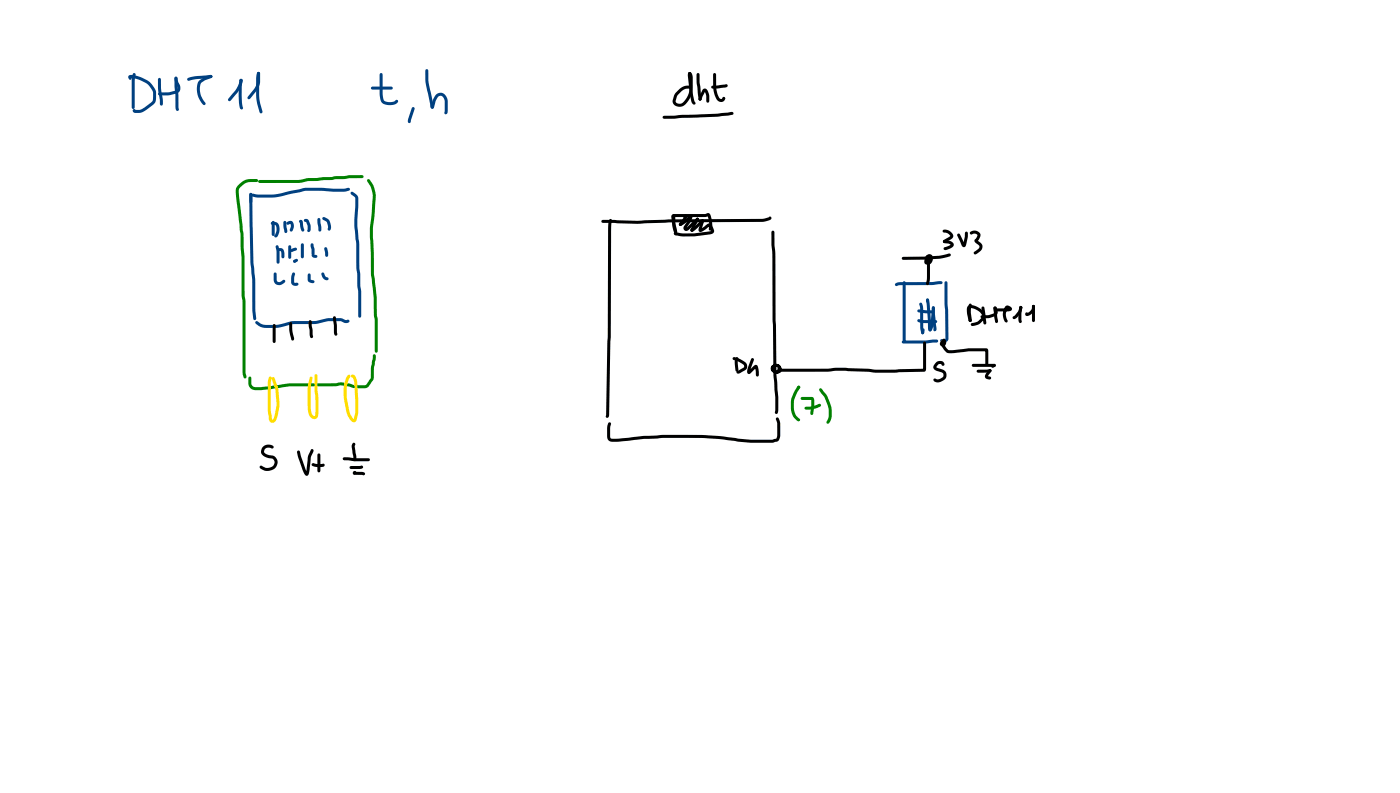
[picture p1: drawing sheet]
<svg xmlns="http://www.w3.org/2000/svg" width="337mm" height="190mm" viewBox="0 0 337 190" stroke-linecap="round" stroke-linejoin="round" font-family="sans-serif">
<g fill="#004080">
<path d="M32 17.6h.5l.1 .3-.2 1.4v6.5l-.4 .4-.3-.4v-3.8a10.7 10.7 0 0 1 .3-4.4z"/>
<path d="M30.9 18.2l.1-.1a6.2 6.2 0 0 1 6.5 4.1l-.1 2.1-.6 .8-2.8 1.9-1.5 .1-.4-.2-.2-.3 .1-.3 .3-.1 .3 .3-.1-.1 1.3-.1 2.6-1.7 .3-.6 .1-1.4a3.8 3.8 0 0 0-1.9-2.8l-1.7-.7-1.8-.4 .1-.3 .2 .4-.1 .3a.56 .56 0 0 1-.7-.2 .56 .56 0 0 1 0-.7z"/>
<path d="M38.1 18.8l.2-.1 .4 .4v2.3l.5 2.8v.8l-.4 .4-.4-.4-.4-3.1z"/>
<path d="M38.1 22.3l2.6-.1 1.8-.5 .1-.7-.5-1.3a.9 .9 0 0 1 .2-1.3l.3 .1 .5 1.7a1.45 1.45 0 0 1-.7 2.3l-1.8 .4h-2.3l-.2-.1z"/>
<path d="M42 18.5h.6l.1 .3 .2 7.8a.59 .59 0 0 1-.6-.2 .59 .59 0 0 1-.1-.6v-3l-.2-2z"/>
<path d="M45 18.8l1.8-.5 3.7-.3 .5 .1 .1 .3-.4 .3-3.8 .3-1.5 .4-.3-.1z"/>
<path d="M47.9 19.4l1.2-.8 1.6-.6 .4 .4-.3 .3-1.6 .6-.8 .6-.2 .3a5 5 0 0 0 1.2 4.7l-.3 .4a5 5 0 0 1-1.5-5.5z"/>
<path d="M57.7 19a.52 .52 0 0 1 .6 .2 .52 .52 0 0 1 0 .7l-1.2 2.4-1.7 1.9h-.5v-.5l2.1-2.7z"/>
<path d="M57.7 19h.5l.1 .3-.2 1.5a15.6 15.6 0 0 0 .2 4.9v.5l-.2 .1-.5-.5a22.8 22.8 0 0 1-.1-6.4z"/>
<path d="M61.9 17.4l.2-.1 .4 .3-.1 2.6-.8 1.7-1.8 2-.2-.1-.1-.5 1.7-2.1 .5-1.2z"/>
<path d="M61.8 17.4l.3-.1 .4 .3-.2 1.3a18.4 18.4 0 0 0 .8 7.9l-.1 .3-.2 .2-.4-.3a16.9 16.9 0 0 1-.8-7.5z"/>
<path d="M91.4 17.6l.2-.1 .4 .4v4.7l.1 1.1a1.05 1.05 0 0 0 1.4 .8l1.1-.1 .8-.4a.55 .55 0 0 1 .2 .5 .55 .55 0 0 1-.4 .5 2.69 2.69 0 0 1-3.7-.8l-.2-1.6z"/>
<path d="M89.3 20.9l4.8-.1 .3 .4-.3 .3h-4.6l-.2-.1z"/>
<path d="M99.1 25.8h.5l.1 .3-1.1 3.4a.55 .55 0 0 1-.6-.3 .55 .55 0 0 1 .1-.6z"/>
<path d="M102.3 16.7l.3-.1 .4 .4v2.8l1.1 5 .1 1.2a.71 .71 0 0 1-.7-.3 .71 .71 0 0 1-.1-.7l-1.1-5.4z"/>
<path d="M104.8 22.8a1.63 1.63 0 0 1 1.7-.4 1.63 1.63 0 0 1 1.1 1.5v2.9a.51 .51 0 0 1-.7 .6v-3.1a1.06 1.06 0 0 0-1.3-1.2l-.8 1-.4 1.4a.45 .45 0 0 1-.3 .5 .45 .45 0 0 1-.5-.3l.4-1.6z"/>
<path d="M60 46.4l.3-.1 .4 .4v1.8l-.4 .4-.4-.4z"/>
<path d="M60 46.4l.3-.1 .4 .4 .2 16.4 .5 5.6a36 36 0 0 0 .2 7.8l-.4 .4-.3-.3a36.2 36.2 0 0 1-.3-7.9l-.4-5.5-.2-8.9z"/>
<path d="M60.5 46.6l.4-.1a19.8 19.8 0 0 0 9.5-.8l3.2-.6h3.7l2.9 .2h2.5l1.1-.2 .3 .4a1.5 1.5 0 0 1-1.4 .6l-9.1-.3-3.1 .7a20.4 20.4 0 0 1-9.8 .7l-.3-.3z"/>
<path d="M84.3 46.1h.5l.6 .4 .5 .5 .2 .5-.2 6.8 .3 3.3a19.7 19.7 0 0 1 .2 5.4l.4 7.3v5.7l-.3 .3-.4-.3v-5.9l-.2-1.3v-3a17.6 17.6 0 0 1-.3-5.7l-.4-5.8 .2-6.7-1-.9-.2-.3z"/>
<path d="M61.4 77.2h.5l1.1 .7a13.5 13.5 0 0 0 7.2-.7l3.1-.1a15 15 0 0 0 5.7-.7h1.1a4.1 4.1 0 0 1 3 .5h.8a.63 .63 0 0 1-.2 .6 .63 .63 0 0 1-.7 .1l-.2-.1a3.3 3.3 0 0 0-2.7-.4h-.8a20.8 20.8 0 0 1-7.9 .7l-1 .1a13.8 13.8 0 0 1-7.8 .6l-1.1-.7-.2-.3z"/>
<path d="M65.4 53.2l.3-.1 .3 .3v2.9l-.3 .4-.4-.4z"/>
<path d="M65.2 53.4l.7-.1a1.49 1.49 0 0 1 1.3 2.1l-.4 1.2-.5 .4-.4-.3 .3-.4 .3-.9a1.11 1.11 0 0 0-.3-1.3l-1-.2z"/>
<path d="M68.2 53.2l.3-.1 .3 .3 .3 2.2-.4 .4-.3-.3-.2-.9z"/>
<path d="M68.9 53.5l.1-.2a1.05 1.05 0 0 1 1.4 0 1.05 1.05 0 0 1 .2 1.3l-.4 1-.5-.1-.1-.2 .3-.8v-.7l-.7 .2-.3-.1z"/>
<path d="M72 52.9a.53 .53 0 0 1 .6 0 .53 .53 0 0 1 .2 .6l.4 1.8-.4 .3-.5-.5-.2-1.7 .2 .1-.3-.1z"/>
<path d="M73.1 52.7a.95 .95 0 0 1 1.4 .9l.2 .7v1a.47 .47 0 0 1-.8 .4v-1.5l-.3-.9-.5-.1z"/>
<path d="M76.4 52.5l.3-.1 .3 .3 .3 2a.72 .72 0 0 1-.4 .9 .77 .77 0 0 1-.4-1l-.2-1.2z"/>
<path d="M77.6 52.2h.4l.6 .3a2.37 2.37 0 0 1 .7 2.9h-.2a.58 .58 0 0 1-.2-.8l-.3-1.3-1.1-.6z"/>
<path d="M66.4 59h.4l.4 1.3v2.7l-.4 .4-.3-.4z"/>
<path d="M66.8 59.7l.8-.1 .6 .4 .2 .9-.1 1.1h-.5l-.3-1.6-.7-.2z"/>
<path d="M69.4 59h.5l.1 .3v2.5l-.4 .4-.3-.4z"/>
<path d="M72.4 58.5h.5l.1 .3v2.9l-.3 .4-.4-.4z"/>
<path d="M74.8 58.5h.5l.3 1.7a.85 .85 0 0 1-.3 1.2 .85 .85 0 0 1-.4-1.2l-.2-1.1z"/>
<path d="M78 59.5l.3-.1 .3 .2 .3 1.3a.52 .52 0 0 1-.1 .6 .52 .52 0 0 1-.5 .1l-.4-1.9z"/>
<path d="M69.8 60l1.2-.5 .3 .1 .1 .2-.3 .4-1 .4-.2-.2z"/>
<path d="M75 61.1l.3-.1 .9 .3a.55 .55 0 0 1-.3 .7 .55 .55 0 0 1-.6-.2l-.4-.4z"/>
<path d="M65.9 65.5l.2-.1 .4 .4 .1 1.8 .4 .2 .4-.1a.88 .88 0 0 1 1.1-.4l.1 .3a1.68 1.68 0 0 1-1.9 .8 1.22 1.22 0 0 1-.9-1.2z"/>
<path d="M70.4 65.5h.4l.1 .3-.2 .9v1.2l1 .1a.57 .57 0 0 1-.2 .6 .57 .57 0 0 1-.6 .1l-.6-.2a3.2 3.2 0 0 1 .1-3z"/>
<path d="M74.1 65.8h.5l.1 1.4 .8 .2a.58 .58 0 0 1-.3 .7 .58 .58 0 0 1-.7-.2l-.5-.6z"/>
<path d="M77.3 65.5h.5l.7 1.1a.5 .5 0 0 1 .4 .6 1.15 1.15 0 0 1-1.5-.9l-.2-.5z"/>
<circle cx="50.7" cy="18.4" r=".36"/>
<circle cx="57.9" cy="19.3" r=".36"/>
<circle cx="62.1" cy="17.6" r=".36"/>
<circle cx="103.9" cy="25.7" r=".36"/>
</g>
<g fill="#004080">
<path d="M70.5 62.6l.8-.4 .3 .3-.2 .4-.6 .2-.2-.1z" fill-rule="evenodd"/>
<circle cx="70.8" cy="62.8" r=".36"/>
</g>
<path d="M65.7 77.9h.5l.1 .3v3.8l-.4 .4-.4-.4zM69.6 77.5l.3-.1 .3 .3 .3 2.8a.85 .85 0 0 1-.2 1.3l-.3-.3-.4-1.8zM74.3 77l.3-.1 .3 .3 .4 3.7-.1 .2a.65 .65 0 0 1-.7-.2 .65 .65 0 0 1-.1-.7l-.2-2zM80.1 76.1l.3-.1 .4 .3 .2 1.9v2.3a.69 .69 0 0 1-.7-.2 .69 .69 0 0 1 0-.8l-.3-2.9z" fill="#000"/>
<g fill="#008000">
<path d="M57.4 44.3l1-.8 1.1-.4 2.2-.1 .4 .4-.4 .3h-1.6a2.87 2.87 0 0 0-2.7 2.3l1.1 10.2 .3 5.5 .3 28.2a.65 .65 0 0 1-.2 1l-.4-.3-.2-1.2v-16.7l-.2-1.7v-9.3l-.2-2.1-.1-3.2-1.1-10.4 .1-.9z"/>
<path d="M62.1 43.3l9.6-.1a14.3 14.3 0 0 1 4.8-.5l7.5-.6h3.1l.3 .3-.3 .4h-3.1l-7.2 .6a15 15 0 0 0-4.9 .5l-9.5 .1-.3-.1z"/>
<path d="M88.3 43.1l.3-.1 .3 .2 1 1.6a6.2 6.2 0 0 1 .4 3l-.7 6.9v2l.3 9.2 .7 5.7v4.2l.2 1.1v7.5l-.4 .3-.3-.3v-7.5l-.2-1.1-.1-4.2-.6-5.7-.3-9.2v-2l.7-7.7-.4-2-.9-1.4z"/>
<path d="M59.8 90.6l.3-.2 .3 .4v1.5a1.08 1.08 0 0 0 1.3 .7l3.5-.3 4.4-.6h11.2a6.2 6.2 0 0 1 4.1 .4h2.9l.3-.1 .9-1.4 .2-2.8 .4-2.8 .4-.3 .3 .3v.8l-.4 2.3-.1 2.4-1.1 1.9-.6 .4a9.3 9.3 0 0 1-4.2-.3l-2-.3-1.2 .2h-11.1l-6.4 .9a3.5 3.5 0 0 1-2.9-.4l-.6-.9z"/>
</g>
<g fill="#fd0">
<path d="M64.8 90.5l.4 .1 .1 .2-.2 1.1v6.7l.4 2.2 .5-.9 .5-2.8-.3-3.5-.9-2.7 .4-.3 .4 .4a12.7 12.7 0 0 1 1.1 6l-.1 1.1a5.7 5.7 0 0 1-1 3.2 .97 .97 0 0 1-1.2 0 .97 .97 0 0 1-.3-1.2l-.2-1.5v-6.7z"/>
<path d="M74.6 90.5l.4 .1 .2 .2-.4 1.8a23 23 0 0 0 .2 6.9l.4 .4h.3l.1-3.8-.2-2.4v-3.5l.4-.3 .3 .3v3.5l.3 2.3-.1 3.7a1.11 1.11 0 0 1-1.2 1 1.11 1.11 0 0 1-1-1.1 8.2 8.2 0 0 1-.3-3.6v-3.3z"/>
<path d="M83.6 90.1l.3-.1 .4 .3a8.3 8.3 0 0 0-.8 6.1l.7 3 .8 1.4 .1-.5a10.2 10.2 0 0 0 .3-4l-.3-4.5-.3-1.1-.3-.1a.49 .49 0 0 1 .3-.6 .49 .49 0 0 1 .6 .3l.5 1.5 .2 4.5a9.4 9.4 0 0 1-.5 4.9l-.5 .3a3 3 0 0 1-1.8-2.6 13.5 13.5 0 0 1-.2-7.8z"/>
</g>
<g fill="#000">
<path d="M144.6 52.9l3.1-.1 5.5 .2 7.5-.3 22.6-.1 1.5-.4-.1 .1 .4-.3 .4 .4-.5 .5-1.7 .4-22.6 .1-7.5 .4-8.3-.3-.4-.3zM146.5 52.7h.5l.1 .2-.2 2.6-.1 25.5-.4 18.9a.48 .48 0 0 1-.7 .4l.4-19.3 .1-26.6zM161.5 51.7l.6-.3h7.4l1-.2 .4 .9 .3 2.1 .5 1.2-.2 .5-.3 .3a18.3 18.3 0 0 1-7 .6l-1.8-.2a.47 .47 0 0 1-.3-.8l.2-.1 1.2 .3a18.5 18.5 0 0 0 7.1-.4l.4-.1-.4-1-.5-2.7 .2 .1-.8 .2-7.5 .1 .1-.2 .3 2.3 .4 1.5-.4 .4a2.59 2.59 0 0 1-.8-2.2l-.2-2zM161.7 51.5l.3-.1 .3 .4 .1 1.8 .4 2.1-.4 .5-.3-.4-.4-1.9zM163.3 53.7l1.2-.8 1.3-1.2a.42 .42 0 0 1 .6 .3l-1.3 1.3-1.2 .9h-.6zM163.3 53.6h.5l.1 .3-.1 .3h-.5l-.1-.3zM164.2 51.8l.6-.3 .4 .4-.1 .2-.6 .3-.2-.1zM164.6 51.6a.53 .53 0 0 1 .7 .3 .53 .53 0 0 1-.3 .7l-1.2 1.6h-.5l-.1-.5 1.3-1.8 .1 .2zM165.8 51.8a.5 .5 0 0 1 .6 .2 .5 .5 0 0 1-.1 .6l-1.4 2.2 2.6-2.5 .4 .1 .1 .2-2.4 2.6a.73 .73 0 0 1-1 .2 .73 .73 0 0 1-.2-1.1l1-1.3 .3-.9 .1 .1zM166.1 55.1l.3-.1 2.3-2.2h.4v.5l-1.1 1.1a2.68 2.68 0 0 1-1.7 1.3l-.3-.4zM166.1 55l.5 .1v.5l-.5-.1zM167.4 52.4l.3-.1 .3 .2-.1 .4-.2 .1-.3-.2z"/>
<path d="M167.4 52.4h.5l.1 .4-1.4 2.8-.3 .1-.2-.1-.1-.5zM168.6 52.8h.5l.2 .3-.7 2.2-.2-.3 .8-.5a1.49 1.49 0 0 1 1.5-.8l.3 .3 .1 .8a.39 .39 0 0 1-.2 .5 .39 .39 0 0 1-.5-.4l-.1-.6 .2 .1a3.4 3.4 0 0 1-2.3 1.3l-.3-.3v-.4zM185.5 55.5l.3-.1 .4 .4 .2 5.2 .3 29.2 .4 5.4v3.2l-.1 .4-.4 .3-.3-.4 .1-3.7-.5-5.2-.2-29.1-.2-2.3zM63.2 107.3a1.79 1.79 0 0 1 2.6 .1l-.4 .4-.7-.3-.7 .1-.4 .3-.1 .6 .5 .6 1.6 .3a1.71 1.71 0 0 1 1 2.3 2.5 2.5 0 0 1-3.1 1.3l-1-.5v-.6l.3-.1 1.2 .6a1.61 1.61 0 0 0 2-1.3l-.4-.8-.7-.2a1.92 1.92 0 0 1-2.1-1.7zM71.5 108.3l.3-.1 .3 .3 .4 1.5 1.4 3.6-.4 .1 .5-4 .8-1.7 .2-.1a.49 .49 0 0 1 .3 .7l-.6 1.4-.3 3.2a.77 .77 0 0 1-.9 1l-.7-1.1-1-2.9-.4-1.6zM75 111.4l3 .1a.63 .63 0 0 1-.2 .6 .63 .63 0 0 1-.7 .1h-.3a1.96 1.96 0 0 1-1.9-.6zM76.4 109h.5l.1 .3v3.8l-.3 .4-.4-.4zM82.5 110l1.2-.1 1.5 .2h3.4l.3 .3-.3 .4h-3.5l-2.4-.2-.3-.4zM84.1 112.1l3.1-.2a.59 .59 0 0 1-.2 .6 .59 .59 0 0 1-.6 .2h-2l-.3-.1zM84.9 106.4h.4l.1 .3-.1 .6 .4 3.1-.4 .4-.4-.4-.4-3.1zM84.9 113.4h2.1a.55 .55 0 0 1 .7 .7l-2.5-.1-.3-.1zM85 113.2h.6l.1 .3-.5 .5-.4-.4z"/>
<path d="M146.3 101.5h.5l.1 .3-.2 .9v2.1l.1 .4 .2 .2h1.5l6.2-.7 4.8-.2a104.3 104.3 0 0 1 14.6 .4l6.4 .7h5.2l.9-.2 .2-.8v-2.8l-.3-1.2 .4-.3 .4 .5 .3 1v3l-.4 .9-.4 .4-1.1 .3h-5.3l-6-.7a100.4 100.4 0 0 0-14.3-.5l-5.4 .2-5.8 .7h-1.8a1.16 1.16 0 0 1-1.2-1.3l.1-2.3z"/>
<circle cx="162.4" cy="55.8" r=".37"/>
<circle cx="168.9" cy="53.1" r=".37"/>
<circle cx="85.2" cy="113.6" r=".36"/>
</g>
<g fill="#004080">
<path d="M217.1 67.6l.3-.1 .3 .4v13.8l-.2-.1 .3 .3-.3 .4-.4-.2-.1-.5z"/>
<path d="M215.2 68.2l1.1-.4h7.8l1.7-.3 .7 .1 .1 .3-.4 .4-2.1 .2h-7.6l-1 .2-.3-.1z"/>
<path d="M227.1 67.6l.3-.1 .4 .4 .2 13.4a1.11 1.11 0 0 1-.8 1 1.11 1.11 0 0 1-1.2-.5l.4-.4h.9l-.2-8.4z"/>
<path d="M216.9 81.9l8.3-.3 .3 .3-.3 .4-2.5 .2h-5.6l-.2-.1z"/>
<path d="M221.1 72.8l.2-.1a2.05 2.05 0 0 1 .6 2v4.1l.3 1.2-.4 .3a1.57 1.57 0 0 1-.6-1.5z"/>
<path d="M221.7 79h.5l.1 .2-.2 .9-.3 .2-.4-.3z"/>
<path d="M222.7 71.8h.5v.8a.48 .48 0 0 1-.6-.2 .48 .48 0 0 1 .1-.6z"/>
<path d="M222.7 71.8h.5l.2 .4 .4 4.8v1.9l.1 .4-.1 .2a.52 .52 0 0 1-.5 0 .52 .52 0 0 1-.2-.6z"/>
<path d="M224.1 73.7l.3-.1a.71 .71 0 0 1 .3 .9l-.3 3.6a1.35 1.35 0 0 1-.8 1.5l-.4-.3 .4-.4-.2 .1 .3-1.3z"/>
<path d="M224.1 73.7h.5l.1 .2 .4 4.9a.52 .52 0 0 1-.1 .6 .52 .52 0 0 1-.5 .1l-.1-.5a18 18 0 0 1-.3-5.3z"/>
<path d="M220.6 74.4l3.4 .2 .4 .3-.4 .4-3.2-.3-.3-.3z"/>
<path d="M220.6 76.8l4.4 .1 .3 .4-.3 .3h-3a1.73 1.73 0 0 1-1.5-.6z"/>
</g>
<g fill="#000">
<path d="M226.7 55.3a1.85 1.85 0 0 1 2.4 1.7l-.4 .4-1.5 .9h-.4v-.6l1.6-1a1.92 1.92 0 0 0-1.7-.9zM226.8 57.8h1.2a1.04 1.04 0 0 1 1.1 1.4l-1.2 .7a.69 .69 0 0 1-1.1-.2l.1-.2 1.7-.8-1.7-.3-.2-.4zM230.2 56.2l.2-.1 .4 .2 1.1 2.4-.4 .1 .4-1.8 .1-1 .3-.4 .3 .1a6.2 6.2 0 0 1-.5 3.4 .53 .53 0 0 1-.5 .3 .53 .53 0 0 1-.4-.5l-1.1-2.3zM233.2 55.8a1.66 1.66 0 0 1 2.4 .2 1.71 1.71 0 0 1-.8 2l.1-.3 .7 .5a1.32 1.32 0 0 1-.1 2.3l-1.1 .6-.3-.3 1.2-1.2a.52 .52 0 0 0-.1-.8 .99 .99 0 0 1-.9-1.3l.7-1-.7-.4-.8 .2-.3-.1zM216.9 61.8l8.7-.4 2.6-.5 .4 .3-.3 .4-2 .5-3.5 .3h-5.7l-.2-.1zM222.9 61.6l.3-.1 .4 .3v3.4a6.7 6.7 0 0 1-.4 3.2h-.5l-.1-.3 .2-1.3zM222.7 61.4a.93 .93 0 0 1 1.3-.1 .93 .93 0 0 1 .2 1.2 1.06 1.06 0 0 1-.8 1.1 1.06 1.06 0 0 1-1.2-.6l.2-1.2a.81 .81 0 0 1 1.1-.5v.5l-.4 .3-.2 .8 .5-.3 .1-.8-.7 .4a.46 .46 0 0 1-.3-.4 .46 .46 0 0 1 .2-.4zM232.7 73.5a2.8 2.8 0 0 1 2.9 .6 1.9 1.9 0 0 1 1.1 2.5l-.1 .1a3.4 3.4 0 0 1-2.7 1.6l-.4-.1v-.5l1.5-.4 1.1-1.2a2.75 2.75 0 0 0-2.9-2.1v1.1l.4 1.9-.1 .2-.3 .2-.3-.3-.4-1.9a2.11 2.11 0 0 1 .2-1.7zM233 73h.5l.1 .3-.2 1.6 .2 2.1-.4 .4-.3-.4-.2-1.8v-1.3zM235.8 75.8l1.9-.1 1.2-.4 .2-.3-.1-.8 .3 .1-.4-.1-.1-.2a.44 .44 0 0 1 .5-.4 .44 .44 0 0 1 .4 .6l.1 1.1-.8 .7-1.3 .4h-1.6l-.3-.1zM236 73.7l.3-.1 .3 .3 .5 3.7-.3 .4-.4-.4-.5-3.6zM238.9 73.7l.3-.1 .3 .4v.2v-.1l.4 3.2-.3 .3-.4-.3-.2-1-.2-2.2z"/>
<path d="M239.3 74.2l3.4-.2-.1 .4-.4-.3-.1 .1a2.63 2.63 0 0 0 0 2.6l.2 .3-.4 .4a2.87 2.87 0 0 1-.4-3.6 .91 .91 0 0 1 1.1-.4 .91 .91 0 0 1 .6 1l-.9 .3h-2.7l-.3-.1zM245.1 73.6l.3-.1a1.05 1.05 0 0 1 0 1.6l-.7 1a1.08 1.08 0 0 1-1.2 .5v-.5l.5-.4 .8-.9zM245.2 73.6h.5l.1 .3-.3 1.6v2a.59 .59 0 0 1-.6-.2 .59 .59 0 0 1-.1-.6v-1.6zM248.2 73.3l.2-.1a1.02 1.02 0 0 1 .3 1.3 1.88 1.88 0 0 1-2.1 1.3l-.1-.7h.6l.1 .4-.3-.3a1.81 1.81 0 0 0 1.3-1.9zM248.2 73.4l.2-.1v.3v-.3h.3v.5l-.2 .2-.1-.4 .1 .4-.3-.1zM248.2 73.3l.2-.1 .4 .4v3.4l-.4 .4-.3-.4zM176.2 85.9h.9l1.3 .6a1.4 1.4 0 0 1 1.1 1 1.4 1.4 0 0 1-.3 1.4l-1.4 .8a.44 .44 0 0 1-.5 0 .44 .44 0 0 1-.2-.5l1.7-.9 .1-.5-.9-.6-1.8-.8zM176.9 85.8l.5 .1 .1 .3a4.2 4.2 0 0 0 0 2.7l-.3 .4-.4-.3a4.9 4.9 0 0 1 0-3zM180.7 86.1h.5l.1 .3-1 2.9-.4-.1 1.6-1.5a.53 .53 0 0 1 .7 .5l.2 1.1-.1 1.1-.2 .1-.4-.4-.2-1.8 .3 .1-1.3 1.2a.54 .54 0 0 1-.7 .1 .54 .54 0 0 1-.2-.7zM185.5 87.9a.46 .46 0 0 1 .7 0 .46 .46 0 0 1-.2 .7l-.3-.2h.3v.3l.3 .2h.9l-.3-.6-.5-.1a.37 .37 0 0 0-.3 .3 .37 .37 0 0 0 .2 .4 .45 .45 0 0 0 .6-.1 .45 .45 0 0 0 0-.6 .45 .45 0 0 0-.6 0l-.2 .8a.55 .55 0 0 1-.7-.3 .55 .55 0 0 1 .2-.7 1.19 1.19 0 0 1 1.9-.2 1.19 1.19 0 0 1-.5 1.9 1.19 1.19 0 0 1-1.6-1.1 1.22 1.22 0 0 1 1-1.2 1.22 1.22 0 0 1 1.4 .8 1.05 1.05 0 0 1-.2 1.3 1.05 1.05 0 0 1-1.3 .1 1.08 1.08 0 0 1-.8-1.7zM186.9 88.4l12 .2 4.2-.3 7.5 .5 11.5-.2-.2 .1v-6.3l.4-.4 .3 .4v6.1a.67 .67 0 0 1-.4 .8l-11.1 .2-8-.4-4.2 .2h-11.4a.6 .6 0 0 1-.6-.9zM225 87a1.25 1.25 0 0 1 2 .4v.4l-.3 .1-.4-.4h-.6l-.6 .7 1.6 .6a1.44 1.44 0 0 1 .1 2.5l-.8 .5h-.9a.72 .72 0 0 1-.6-.8l.2-.1 .9 .2 1.1-.6v-.8l-1.1-.5a1.1 1.1 0 0 1-1.2-.7 1.1 1.1 0 0 1 .5-1.3z"/>
<path d="M226.7 81.4l.2-.1 .4 .4-.6 .9 .1-.4 .2 .2-.1 .1 .1 .4 1 1.2 4.8-.4h4.5l.3 .6v3.2l-.4 .4-.3-.4-.1-3.3 .3 .2h-4.2l-3.5 .4a2.62 2.62 0 0 1-3.2-2.1 .67 .67 0 0 1 .5-1 .67 .67 0 0 1 .8 .7 .78 .78 0 0 1-1.2 .7 .78 .78 0 0 1 .1-1.3zM233.7 87.5l5.3-.1 .4 .4-.4 .3h-5.1l-.2-.1zM234.9 88.9l2.4-.1a.67 .67 0 0 1 1 .2l-.1 .3-.6 .2h-2.5l-.2-.1zM237.8 88.8h.4l.1 .3-.9 1.2 .8 .3a.55 .55 0 0 1-.3 .6 .55 .55 0 0 1-.7-.2 .81 .81 0 0 1-.1-1.4zM238.7 87.5h.6v.5h-.6zM238.4 87.7l.6-.3 .4 .4a.61 .61 0 0 1-.5 .5 .61 .61 0 0 1-.6-.3z"/>
<circle cx="227" cy="58" r=".36"/>
<circle cx="233.2" cy="77" r=".36"/>
<circle cx="245.4" cy="73.9" r=".36"/>
<circle cx="238" cy="89.1" r=".36"/>
</g>
<g fill="#008000">
<path d="M191.6 92.9l.4-.3 .4 .4-.5 .5-.4-.4z"/>
<path d="M191.8 92.8h.5l.1 .2-.7 1.3a5.8 5.8 0 0 0-.3 5.6l.9 .7v.5h-.6l-.8-.7a6.4 6.4 0 0 1 .1-6.5z"/>
<path d="M192.6 95.5l2.6-.1a.77 .77 0 0 1 .5 .9l-.2 3-.3 .4-.4-.4 .2-1.7v-1.6l.2 .1h-2.4l-.3-.4z"/>
<path d="M193.5 97.8l1.6-.2 1.8-.6 .4 .1 .1 .3a3.5 3.5 0 0 1-2.1 .9l-1.6 .1-.2-.1z"/>
<path d="M197 93.4l.3-.1a7.3 7.3 0 0 1 2.2 8.1l-.5 .4-.4-.4 .2-.3a5 5 0 0 0 0-4.2 7 7 0 0 0-1.8-3.1z"/>
</g>
<g fill="#000">
<path d="M165.5 17.4h.5l.2 .3-.2 .2 .6 4.9 .3 1.5 .3 .5a.54 .54 0 0 1-.6 .2 .54 .54 0 0 1-.4-.5l-.3-1.6-.6-4.7zM167.6 17.6l.2-.1 .4 .4v2l.4 3.9-.3 .4-.4-.3-.1-1.3-.4-2.9zM171.5 17.6l.3-.1 .3 .4 .1 3a4 4 0 0 0 .9 2.8h.5a.46 .46 0 0 1 .7-.3v.3a1.14 1.14 0 0 1-1.1 .8 1.14 1.14 0 0 1-1-.8l-.7-2.5zM159.4 27.9l13-.6 3.6-.4 .3 .3-.3 .4-3.6 .4-10.4 .5h-2.4l-.2-.1zM165.6 17.4a.81 .81 0 0 1 .9 1v2.4a4.8 4.8 0 0 1-2.9 4.8 1.5 1.5 0 0 1-1.9-1.5 4.3 4.3 0 0 1 4-3.5l.3 .1v.5a3.6 3.6 0 0 0-3.1 1.7l-.5 1.4 .4 .5a1.26 1.26 0 0 0 1.3-.1l.4-.4a5.1 5.1 0 0 0 1.3-3.5v-2.1l-.3-1zM169 21.5l.3-.2 .5 .1 .6 1 .1 1.9-.4 .4-.3-.4v-1.2l-.4-1.1h.1l-.9 2-.3 .2-.4-.4zM171.1 20.7l3.5-.5 .2 .1a.61 .61 0 0 1-.1 .7 .61 .61 0 0 1-.7 .1l-2.7 .2-.2-.1z"/>
<circle cx="165.8" cy="17.7" r=".36"/>
<circle cx="168.3" cy="23.8" r=".36"/>
</g>
</svg>
